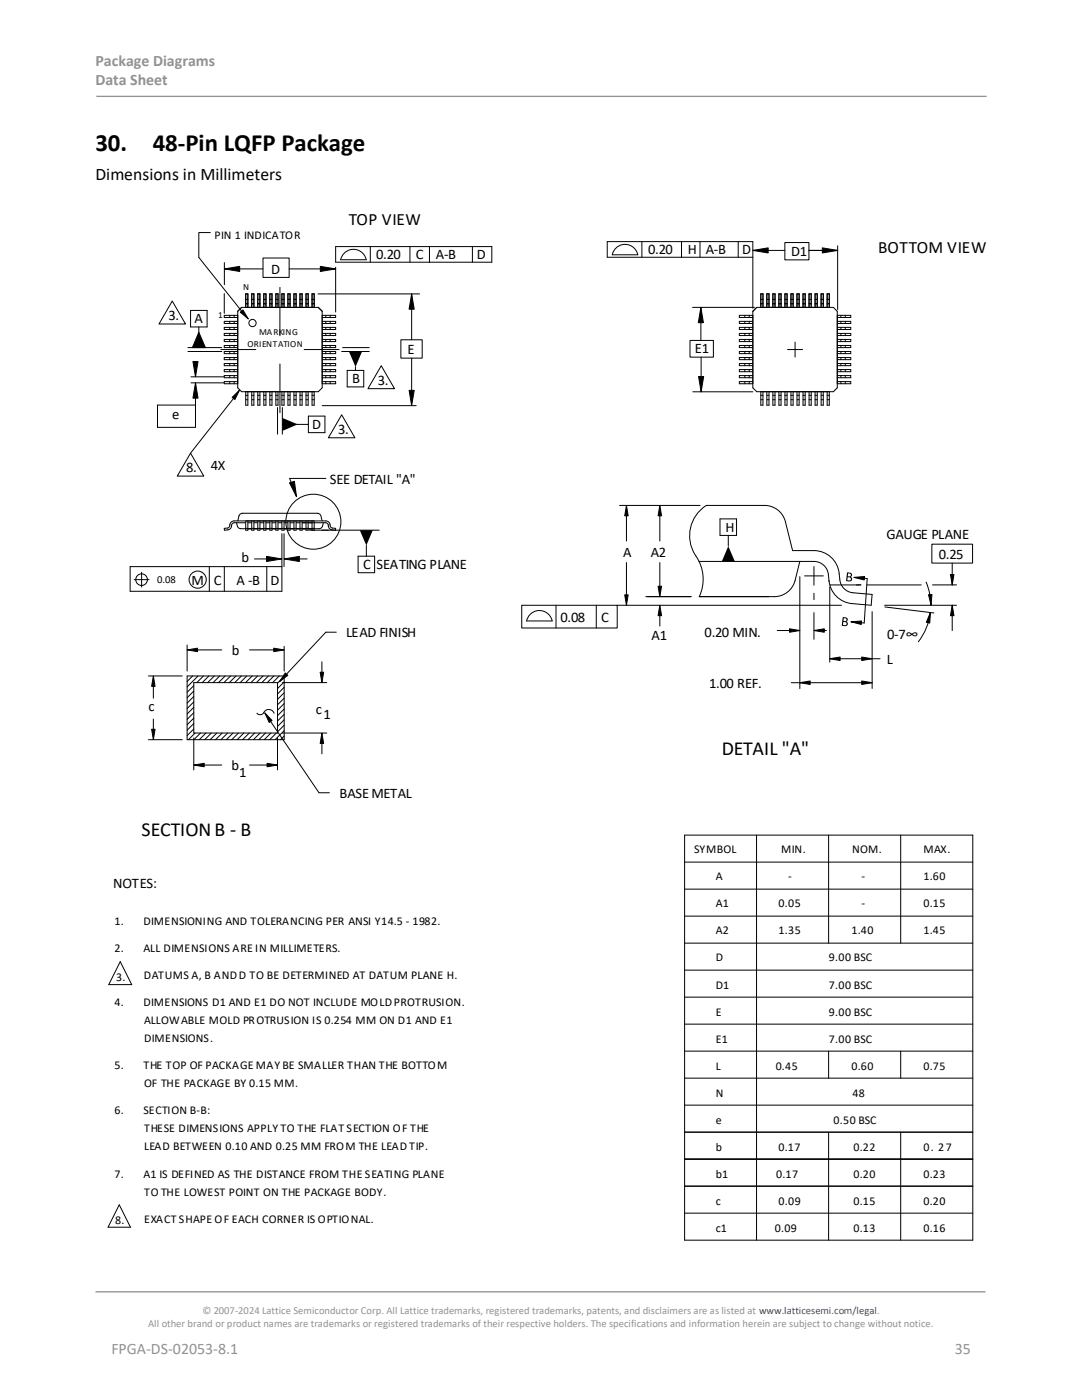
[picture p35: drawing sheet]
<svg xmlns="http://www.w3.org/2000/svg" width="216mm" height="279mm" viewBox="0 0 216 279" stroke-linecap="round" stroke-linejoin="round" font-family="sans-serif">
<defs><g id="words">
<g font-size="5">
<text x="19" y="30.1">30.</text>
<text x="30.5" y="30.1">48-Pin LQFP Package</text>
</g>
<g font-size="4">
<text x="144" y="150.6">DETAIL &quot;A&quot;</text>
<text x="28.2" y="166.9">SECTION B - B</text>
</g>
<text font-size="3.5" x="19" y="35.9">Dimensions in Millimeters</text>
<g font-size="3.4">
<text x="69.6" y="44.9">TOP VIEW</text>
<text x="175.2" y="50.5">BOTTOM VIEW</text>
</g>
<g font-size="3.2" fill="#919195">
<text x="19" y="13.2">Package Diagrams</text>
<text x="19" y="17.1">Data Sheet</text>
<text x="22.2" y="270.2">FPGA-DS-02053-8.1</text>
<text x="190.5" y="270.2">35</text>
</g>
<g font-size="2.9">
<text x="75.1" y="51.7">0.20</text>
<text x="83" y="51.7">C</text>
<text x="87" y="51.7">A-B</text>
<text x="95.2" y="51.8">D</text>
<text x="129.3" y="50.7">0.20</text>
<text x="137.2" y="50.7">H</text>
<text x="140.8" y="50.7">A-B</text>
<text x="148.1" y="50.7">D</text>
<text x="157.9" y="51.1">D1</text>
<text x="54.1" y="54.6">D</text>
<text x="33.6" y="63.9">3.</text>
<text x="38.8" y="64.5">A</text>
<text x="81.3" y="70.7">E</text>
<text x="138.7" y="70.4">E1</text>
<text x="70.3" y="76.5">B</text>
<text x="75.4" y="76.8">3.</text>
<text x="34.4" y="83.7">e</text>
<text x="62.3" y="85.7">D</text>
<text x="67.5" y="86.6">3.</text>
<text x="37.1" y="94.2">8.</text>
<text x="42.1" y="93.9">4X</text>
<text x="65.8" y="96.6">SEE DETAIL &quot;A&quot;</text>
<text x="144.7" y="106.1">H</text>
<text x="176.9" y="107.6">GAUGE PLANE</text>
<text x="48.2" y="112.1">b</text>
<text x="72.5" y="113.6">C SEATING PLANE</text>
<text x="124.3" y="111.1">A</text>
<text x="129.9" y="111.1">A2</text>
<text x="187.3" y="111.5">0.25</text>
<text x="38.2" y="116.7">M</text>
<text x="42.7" y="116.7">C</text>
<text x="47.2" y="116.7">A -B</text>
<text x="54" y="116.7">D</text>
<text x="111.8" y="124.1">0.08</text>
<text x="119.9" y="124.1">C</text>
<text x="46.3" y="130.7">b</text>
<text x="69.1" y="127.2">LEAD FINISH</text>
<text x="130" y="127.8">A1</text>
<text x="140.6" y="127">0.20 MIN.</text>
<text x="177" y="127.5">0-7</text>
<text x="141.5" y="137.3">1.00 REF.</text>
<text x="176.9" y="132.5">L</text>
<text x="29.6" y="142">c</text>
<text x="63" y="142.6">c</text>
<text x="64.5" y="143.5">1</text>
<text x="46.2" y="153.7">b</text>
<text x="47.7" y="155">1</text>
<text x="67.7" y="159.3">BASE METAL</text>
<text x="22.6" y="177.3">NOTES:</text>
</g>
<g font-size="2.4">
<text x="42.8" y="47.7">PIN 1 INDICATOR</text>
<text x="138.5" y="170.3">SYMBOL</text>
<text x="155.9" y="170.3">MIN.</text>
<text x="170.1" y="170.3">NOM.</text>
<text x="184.3" y="170.3">MAX.</text>
<text x="142.8" y="175.7">A</text>
<text x="157.3" y="175.7">-</text>
<text x="171.9" y="175.7">-</text>
<text x="184.3" y="175.7">1.60</text>
<text x="22.8" y="184.6">1.</text>
<text x="28.6" y="184.6">DIMENSIONING AND TOLERANCING PER ANSI Y14.5 - 1982.</text>
<text x="142.8" y="181.1">A1</text>
<text x="155.4" y="181.1">0.05</text>
<text x="171.9" y="181.1">-</text>
<text x="184.3" y="181.1">0.15</text>
<text x="22.8" y="190">2.</text>
<text x="28.6" y="190">ALL DIMENSIONS ARE IN MILLIMETERS.</text>
<text x="142.8" y="191.9">D</text>
<text x="142.8" y="186.5">A2</text>
<text x="155.4" y="186.5">1.35</text>
<text x="165.4" y="191.9">9.00 BSC</text>
<text x="169.9" y="186.5">1.40</text>
<text x="184.3" y="186.5">1.45</text>
<text x="23.2" y="195.9">3.</text>
<text x="28.7" y="195.4">DATUMS A, B AND D TO BE DETERMINED AT DATUM PLANE H.</text>
<text x="142.8" y="197.3">D1</text>
<text x="165.4" y="197.3">7.00 BSC</text>
<text x="22.8" y="200.8">4.</text>
<text x="28.6" y="200.8">DIMENSIONS D1 AND E1 DO NOT INCLUDE MOLD PROTRUSION.</text>
<text x="142.8" y="202.7">E</text>
<text x="165.4" y="202.7">9.00 BSC</text>
<text x="28.7" y="204.4">ALLOWABLE MOLD PROTRUSION IS 0.254 MM ON D1 AND E1</text>
<text x="28.7" y="208">DIMENSIONS.</text>
<text x="142.8" y="208.1">E1</text>
<text x="165.4" y="208.1">7.00 BSC</text>
<text x="22.8" y="213.4">5.</text>
<text x="28.6" y="213.4">THE TOP OF PACKAGE MAY BE SMALLER THAN THE BOTTOM</text>
<text x="142.8" y="213.5">L</text>
<text x="154.8" y="213.5">0.45</text>
<text x="169.9" y="213.5">0.60</text>
<text x="184.3" y="213.5">0.75</text>
<text x="28.7" y="217">OF THE PACKAGE BY 0.15 MM.</text>
<text x="142.8" y="218.9">N</text>
<text x="170.1" y="218.9">48</text>
<text x="22.8" y="222.4">6.</text>
<text x="28.6" y="222.4">SECTION B-B:</text>
<text x="28.7" y="226">THESE DIMENSIONS APPLY TO THE FLAT SECTION OF THE</text>
<text x="142.8" y="224.3">e</text>
<text x="166.3" y="224.3">0.50 BSC</text>
<text x="28.7" y="229.6">LEAD BETWEEN 0.10 AND 0.25 MM FROM THE LEAD TIP.</text>
<text x="142.8" y="229.7">b</text>
<text x="155.4" y="229.7">0.17</text>
<text x="170.3" y="229.7">0.22</text>
<text x="184.3" y="229.7">0. 27</text>
<text x="22.8" y="235">7.</text>
<text x="28.6" y="235">A1 IS DEFINED AS THE DISTANCE FROM THE SEATING PLANE</text>
<text x="28.7" y="238.6">TO THE LOWEST POINT ON THE PACKAGE BODY.</text>
<text x="142.8" y="235">b1</text>
<text x="154.9" y="235">0.17</text>
<text x="170.3" y="235">0.20</text>
<text x="184.3" y="235.1">0.23</text>
<text x="23" y="244.3">8.</text>
<text x="28.8" y="244">EXACT SHAPE OF EACH CORNER IS OPTIONAL.</text>
<text x="142.8" y="240.4">c</text>
<text x="142.8" y="245.8">c1</text>
<text x="154.6" y="245.8">0.09</text>
<text x="155.4" y="240.4">0.09</text>
<text x="170.3" y="240.4">0.15</text>
<text x="170.3" y="245.8">0.13</text>
<text x="184.3" y="245.8">0.16</text>
<text x="184.3" y="240.4">0.20</text>
</g>
<text font-size="2.1" x="31.4" y="116.4">0.08</text>
<g font-size="2.1" fill="#919195">
<text x="40.4" y="262.3">© 2007-2024 Lattice Semiconductor Corp. All Lattice trademarks, registered trademarks, patents, and disclaimers are as listed at www.latticesemi.com/legal.</text>
<text x="29.6" y="264.9">All other brand or product names are trademarks or registered trademarks of their respective holders. The specifications and information herein are subject to change without notice.</text>
</g>
<text font-size="1.9" x="48.5" y="57.9">N</text>
<g font-size="1.8">
<text x="43.5" y="63.5">1</text>
<text x="49.4" y="69.2">ORIENTATION</text>
<text x="51.7" y="66.9">MARKING</text>
</g>
</g></defs>
<path d="M19.2 19.2h177.6M19 257.8h177.6" fill="none" stroke="#919195" stroke-width=".26"/>
<g fill="none" stroke="#000" stroke-width=".2">
<path d="M42 46.4h-2.3v5l8.5 10.7M44.7 58.6v3.9M44.8 53.7l3-.5v1zM44.8 52.4v4.4M44.8 53.7h7.7M49 59.7h.5M50.2 59.7h.5M51.4 59.7h.5zM52.5 51.5h5.2v3.9h-5.2zM52.6 59.7h.5M53.8 59.7h.5M55 59.7h.5"/>
<path d="M55.9 57.4l-.1 9.6M56.3 59.7h.4M57.5 59.7h.4M57.7 53.7h9.3M58.7 59.7h.4M59.9 59.7h.4M61.1 59.7h.4M62.3 59.7h.4M63.5 58.7h20.2M63.9 53.2l3.1 .5-3.1 .5zM67 49.2h31.1v3.1h-31.1zM67 53.3v9"/>
<path d="M68.7 50.5a2.6 2.6 0 0 1 4.4 1.3h-5.1zM73.9 49.2v3.1M81.8 49.2v3.1M82.1 58.7l.6 3h-1.1zM82.1 58.7v9.1M85.7 49.2v3.1M94.3 49.2v3.1M122.9 49.5a2.6 2.6 0 0 1 4.4 1.4h-5.1zM128.1 48.2v3.1M136 48.2v3.1M139.7 48.2v3.1M147.3 48.2v3.1"/>
<path d="M150.2 51.3h-29v-3.1h29v13.3M150.2 50h6.4M150.2 50l3.1-.5v1zM151.8 59.7h.4M153 59.7h.4M154.2 59.7h.4M155.4 59.7h.5zM156.6 48.4h4.8v3.5h-4.8zM156.6 59.7h.5M157.8 59.7h.5M159 59.7h.5M160.2 59.7h.5"/>
<path d="M161.4 50h5.7M161.4 59.7h.5zM162.6 59.7h.5M163.8 59.7h.5M164.1 49.5l3 .5-3 .5zM165 59.7h.5M167.1 49.1v12.7M34.4 60.1l2.6 4.6h-5.3zM37.5 69.4h6.8M37.5 70.1h6.8M38 62h3.3v3.3h-3.3zM38.1 76.4h6.6"/>
<path d="M38.1 75.2h6.6M38.5 72.1h1l-.5 3.1zM39 76.4l.5 3.1h-1zM39 78.7v6.6h-7.6v-4.5h7.6M39.7 66.3l1.3 3.1h-2.6zM39.7 65.3v1M44.1 69.8h6.9M45.8 62.9v.5M45.8 64.1v.5M45.8 65.3v.5M45.8 66.5v.5M45.8 67.7v.5"/>
<path d="M45.8 68.9v.5M45.8 70.1v.5M45.8 71.4v.4M45.8 72.6v.4M45.8 73.8v.4M45.8 75v.4M45.8 76.2v.4M46.3 79.3l1.5-1.5-.9 1.9zM46.6 79.5l-8.6 10.9M46.7 64.1v.5M46.7 65.3v.5M46.7 66.5v.5"/>
<path d="M46.7 67.7v.5M46.7 68.9v.5M46.7 70.1v.5M46.7 71.4v.4M46.7 72.6v.4M46.7 73.8v.4M46.7 75v.4M46.7 76.2v.4M46.7 62.9v.5M47.4 64.1h-2.7v.5h2.7M47.4 65.3h-2.7v.5h2.7M47.4 66.5h-2.7v.5h2.7"/>
<path d="M47.4 67.7h-2.7v.5h2.7M47.4 68.9h-2.7v.5h2.7M47.4 70.1h-2.7v.5h2.7M47.4 71.4h-2.7v.4h2.7M47.4 72.6h-2.7v.4h2.7M47.4 73.8h-2.7v.4h2.7M47.4 75h-2.7v.4h2.7M47.4 76.2h-2.7v.4h2.7M47.4 62.9h-2.7v.5h2.7M47.4 62.1l.8-.8h15.3l.8 .8v15.3l-.8 .8h-15.3l-.8-.8zM47.9 62.3l.6-.4 1 1.8zM49 61.3h13.7z"/>
<path d="M49 78.2v2.7h.5v-2.7M49 61.3v-2.6h.5v2.6M49 79.8h.5M49 78.9h.5M49 60.6h.5M50.2 78.2v2.7h.5v-2.7M50.2 61.3v-2.6h.5v2.6M50.2 79.8h.5M50.2 78.9h.5M50.2 60.6h.5M51.4 79.8h.5M51.4 78.9h.5"/>
<path d="M51.4 78.2v2.7h.5v-2.7M51.4 61.3v-2.6h.5v2.6M51.4 60.6h.5M52.6 78.2v2.7h.5v-2.7M52.6 61.3v-2.6h.5v2.6M52.6 79.8h.5M52.6 78.9h.5M52.6 60.6h.5M53.8 79.8h.5M53.8 78.9h.5M53.8 78.2v2.7h.5v-2.7M53.8 61.3v-2.6h.5v2.6"/>
<path d="M53.8 60.6h.5M55 78.2v2.7h.5v-2.7M55 61.3v-2.6h.5v2.6M55 79.8h.5M55 78.9h.5M55 60.6h.5M55.9 72.6v9.8M56.2 78.2v2.7h.5v-2.7M56.2 79.8h.5M56.2 78.9h.5M56.3 61.3v-2.6h.4v2.6M56.3 60.6h.4"/>
<path d="M57.5 78.2v2.7h.4v-2.7M57.5 61.3v-2.6h.4v2.6M57.5 79.8h.4M57.5 78.9h.4M57.5 60.6h.4M58.7 78.2v2.7h.4v-2.7M58.7 61.3v-2.6h.4v2.6M58.7 79.8h.4M58.7 78.9h.4M58.7 60.6h.4M59.9 78.2v2.7h.4v-2.7M59.9 61.3v-2.6h.4v2.6"/>
<path d="M59.9 79.8h.4M59.9 78.9h.4M59.9 60.6h.4M60.7 69.8h7M61.1 78.2v2.7h.4v-2.7M61.1 61.3v-2.6h.4v2.6M61.1 79.8h.4M61.1 78.9h.4M61.1 60.6h.4M62.3 78.2v2.7h.4v-2.7M62.3 61.3v-2.6h.4v2.6M62.3 79.8h.4"/>
<path d="M62.3 78.9h.4M62.3 60.6h.4M64.3 68.9h2.7v.5h-2.7M64.3 70.1h2.7v.5h-2.7M64.3 62.9h2.7v.5h-2.7M64.3 64.1h2.7v.5h-2.7M64.3 65.3h2.7v.5h-2.7M64.3 66.5h2.7v.5h-2.7M64.3 67.7h2.7v.5h-2.7M64.3 71.4h2.7v.4h-2.7M64.3 72.6h2.7v.4h-2.7M64.3 73.8h2.7v.4h-2.7"/>
<path d="M64.3 75h2.7v.4h-2.7M64.3 76.2h2.7v.4h-2.7M65 62.9v.5M65 64.1v.5M65 65.3v.5M65 66.5v.5M65 67.7v.5M65 68.9v.5M65 70.1v.5M65 71.4v.4M65 72.6v.4M65 73.8v.4"/>
<path d="M65 75v.4M65 76.2v.4M65.9 62.9v.5M65.9 64.1v.5M65.9 65.3v.5M65.9 66.5v.5M65.9 67.7v.5M65.9 68.9v.5M65.9 70.1v.5M65.9 71.4v.4M65.9 72.6v.4M65.9 73.8v.4"/>
<path d="M65.9 75v.4M65.9 76.2v.4M68.2 70.1h5.5M68.4 69.4h5.3M69.3 73.9h3.3v3.3h-3.3zM70.9 73.2v.7M76.1 73l2.6 4.6h-5.3zM80 67.8h4.2v3.7h-4.2zM81.6 77.9h1.1l-.6 3.1zM82.1 71.5v7.1M137.7 67.9h4.6v3.4h-4.6zM138.2 61.3h12.3"/>
<path d="M138.2 78.2h12M139.4 75.1h1l-.5 3.1zM139.9 61.3l.5 3.1h-1.1zM139.9 61.3v6.6M139.9 71.3v6.9M147.5 73.8h2.7M147.5 73.8v.4h2.7M148.6 62.9v.5M148.6 64.1v.5M148.6 65.3v.5M148.6 66.5v.5M148.6 67.7v.5"/>
<path d="M148.6 68.9v.5M148.6 70.1v.5M148.6 71.3v.5M148.6 72.6v.4M148.6 73.8v.4M148.6 75v.4M148.6 76.2v.4M149.5 62.9v.5M149.5 64.1v.5M149.5 65.3v.5M149.5 66.5v.5M149.5 67.7v.5"/>
<path d="M149.5 68.9v.5M149.5 70.1v.5M149.5 71.3v.5M149.5 72.6v.4M149.5 73.8v.4M149.5 75v.4M149.5 76.2v.4M150.2 75h-2.7v.4h2.7M150.2 76.2h-2.7v.4h2.7M150.2 68.9h-2.7v.5h2.7M150.2 70.1h-2.7v.5h2.7M150.2 72.6h-2.7v.4h2.7"/>
<path d="M150.2 64.1h-2.7v.5h2.7M150.2 65.3h-2.7v.5h2.7M150.2 67.7h-2.7v.5h2.7M150.2 71.4h-2.7v.4h2.7M150.2 66.5h-2.7v.5h2.7M150.2 62.9h-2.7v.5h2.7M151.8 61.3h13.7zM151.8 78.2v2.7h.4v-2.7M151.8 61.3v-2.6h.4v2.6M151.8 79.8h.4M151.8 78.9h.4M151.8 60.6h.4"/>
<path d="M153 78.2v2.7h.4v-2.7M153 61.3v-2.6h.4v2.6M153 79.8h.4M153 78.9h.4M153 60.6h.4M154.2 78.2v2.7h.4v-2.7M154.2 61.3v-2.6h.4v2.6M154.2 79.8h.4M154.2 78.9h.4M154.2 60.6h.4M155.4 78.2v2.7h.5v-2.7M155.4 61.3v-2.6h.5v2.6"/>
<path d="M155.4 79.8h.5M155.4 78.9h.5M155.4 60.6h.5M156.6 78.2v2.7h.5v-2.7M156.6 61.3v-2.6h.5v2.6M156.6 79.8h.5M156.6 78.9h.5M156.6 60.6h.5M157.1 69.8h3M157.8 78.2v2.7h.5v-2.7M157.8 61.3v-2.6h.5v2.6M157.8 79.8h.5"/>
<path d="M157.8 78.9h.5M157.8 60.6h.5M158.6 68.3v3M159 61.3v-2.6h.5v2.6M159 78.2v2.7h.5v-2.7M159 79.8h.5M159 78.9h.5M159 60.6h.5M160.2 78.2v2.7h.5v-2.7M160.2 61.3v-2.6h.5v2.6M160.2 79.8h.5M160.2 78.9h.5"/>
<path d="M160.2 60.6h.5M161.4 61.3v-2.6h.5v2.6M161.4 60.6h.5M161.4 78.2v2.7h.5v-2.7M161.4 79.8h.5M161.4 78.9h.5M162.6 78.2v2.7h.5v-2.7M162.6 61.3v-2.6h.5v2.6M162.6 79.8h.5M162.6 78.9h.5M162.6 60.6h.5M163.8 61.3v-2.6h.5v2.6"/>
<path d="M163.8 60.6h.5M163.8 78.2v2.7h.5v-2.7M163.8 79.8h.5M163.8 78.9h.5M165 78.2v2.7h.5v-2.7M165 61.3v-2.6h.5v2.6M165 79.8h.5M165 78.9h.5M165 60.6h.5M166.3 61.3l.8 .8zM166.3 61.3h-15.3l-.8 .8v15.3l.8 .8h15.3M167.1 68.9h2.7v.5h-2.7"/>
<path d="M167.1 70.1h2.7v.5h-2.7M167.1 75h2.7v.4h-2.7M167.1 76.2h2.7v.4h-2.7M167.1 72.6h2.7v.4h-2.7M167.1 73.8h2.7v.4h-2.7M167.1 64.1h2.7v.5h-2.7M167.1 65.3h2.7v.5h-2.7M167.1 67.7h2.7v.5h-2.7M167.1 71.4h2.7v.4h-2.7M167.1 66.5h2.7v.5h-2.7M167.1 62.9h2.7v.5h-2.7M167.1 62.1v15.3l-.8 .8"/>
<path d="M167.8 62.9v.5M167.8 64.1v.5M167.8 65.3v.5M167.8 66.5v.5M167.8 67.7v.5M167.8 68.9v.5M167.8 70.1v.5M167.8 71.4v.4M167.8 72.6v.4M167.8 73.8v.4M167.8 75v.4M167.8 76.2v.4"/>
<path d="M168.7 62.9v.5M168.7 64.1v.5M168.7 65.3v.5M168.7 66.5v.5M168.7 67.7v.5M168.7 68.9v.5M168.7 70.1v.5M168.7 71.4v.4M168.7 72.6v.4M168.7 73.8v.4M168.7 75v.4M168.7 76.2v.4"/>
<path d="M38 90.4l2.7 4.6h-5.3zM55.4 81.3v5.3M56.3 84.7h5.2M56.3 81.3v5.3M57.8 96.4l.9-.3 .5 3zM61.5 83h3.3v3.3h-3.3zM64.3 81h18.7M65 95.5h-7.2l1.4 3.6M68.2 82.8l2.6 4.6h-5.3zM26.8 115.7h2.9M28.3 114.2v3M41.8 113.1v4.9"/>
<path d="M44.8 113.1v4.9M46.2 105a.85 .85 0 0 1-.8 .8h-.6l-.1-.4h.7a.56 .56 0 0 0 .5-.7 .86 .86 0 0 1 .8-.7h18.3a1.09 1.09 0 0 1 1 1.2l.3 .2h.7l-.1 .4a1.13 1.13 0 0 1-1.4-.8M47.2 104.3a1.13 1.13 0 0 0 .6 1.2h1.2M49 104.3h-2.3a.56 .56 0 0 0-.5 .7M49 104v1.8h.5v-1.8M49 105.4h.5M49.5 104.3h.7M49.6 105.5h.6h-.7h.7M50.2 104v1.8h.5v-1.8M50.2 105.4h.5M50.7 104.3h.7M50.8 111.5h2.4"/>
<path d="M50.8 105.5h.6h-.7h.7M51.4 104v1.8h.5v-1.8M51.4 105.4h.5M51.9 104.3h.7M52 105.5h.6h-.7h.7M52.6 104v1.8h.5v-1.8M52.6 105.4h.5M53.1 104.3h.7M53.2 111l3 .5-3 .6zM53.2 105.5h.6h-.7h.7M53.2 113.1v4.9M53.8 104v1.8h.5v-1.8"/>
<path d="M53.8 105.4h.5M54.3 104.3h.7M54.4 105.5h.6h-.7h.7M55 104v1.8h.5v-1.8M55 105.4h.5M55.5 104.3h.7M55.6 105.5h.6h-.7h.7M56.2 104v1.8h.5v-1.8M56.2 105.4h.5M56.3 106.5l-.1 11.5h-30.2v-4.9h30.2M56.7 111.5l3-.5v1.1zM56.7 106.5v6.6"/>
<path d="M56.7 104.3h.8M56.8 105.5h.7h-.8h.8M57.5 104v1.8h.4v-1.8M57.5 105.4h.4M57.9 104.3h.8M58 105.5h.7h-.8h.8M58.7 104v1.8h.4v-1.8M58.7 105.4h.4M58.9 111.5h2.4M59.1 104.3h.8M59.2 105.5h.7h-.8h.8M59.9 104v1.8h.4v-1.8"/>
<path d="M59.9 105.4h.4M60.3 104.3h4.7a.56 .56 0 0 1 .5 .7M61.1 104v1.8h.4v-1.8M61.1 105.4h.4M61.5 105.5h.8h-.7M61.8 105.8h13.9M62.3 105.4h.4M62.3 104v1.8M62.7 104v1.8M63.3 102.4a.73 .73 0 0 1 .7 .6l.3 1M63.3 102.4h-14.9a.73 .73 0 0 0-.7 .6l-.3 1M64.5 104.3a1.13 1.13 0 0 1-.6 1.2h-3.6h.8h-.7"/>
<path d="M71.5 111h3.3v3.3h-3.3zM73.1 108.9v2.1M123.6 100.9h16.1M124.7 118.7h.6l-.3 2.1zM125 100.9l.3 2h-.6zM125 102.9v5.1M125 112.3v6.4M128.9 119.1h9M131.3 117h.7l-.3 2.1zM131.7 100.9l.3 2h-.7zM131.7 102.9v5.1M131.7 112.3v4.7"/>
<path d="M139.5 112h22.9a2.89 2.89 0 0 1 2.9 2.7l.1 1.4M143.7 103.6h3.3v3.3h-3.3zM145.3 106.9v2.1M159.6 112l-.9 3.8a4.3 4.3 0 0 1-4.2 3.3h-15a8.2 8.2 0 0 0-.8-8.4 7.2 7.2 0 0 1 2.2-9.8h11.7a4.3 4.3 0 0 1 4.1 3.2l1.5 5.8h4.2a5.1 5.1 0 0 1 5 4.6 3.5 3.5 0 0 0 1.7 3.5l1.1 .3 3.8 .3-.2 2.2-3.8-.3a5.1 5.1 0 0 1-4.6-4.6M159.6 115.1v22.3M160.5 114.9h3.8M162.4 113.1v3.7M162.4 118.4v1.3M165.6 117.2v15M170.4 115.2l2.1-.1v.6zM170.4 115.2l2.6 .3-.6 8.8-2.6-.2M171.8 116.7h-6.2"/>
<path d="M173 116.7h10.8M184.8 116.2l.6 1.9 .3 2.7M185.3 118.7l.7-.1-.2 2.1zM185.9 108.6h8.2v3.8h-8.2zM186.1 116.7h4.8M189.7 114.7h.7l-.4 2zM190 112.4v4.3M29.6 134.9h6.8M30.6 134.9l.3 2.1h-.6zM30.6 137v2.3M37.3 129.7l2.1-.3v.7zM37.3 134.9h19.4v12.7h-19.4z"/>
<path d="M37.3 128.7v5.2M38.4 134.9l-1.1 1.1M38.7 136.2h16.7v10.1h-16.7zM38.7 139l-1.4 1.3M38.7 137.9l-1.4 1.3M38.7 136.8l-1.4 1.4M39.4 129.7h4.8M39.5 134.9l-2.2 2.2M40.6 134.9l-1.3 1.3M41.7 134.9l-1.3 1.3M42.8 134.9l-1.4 1.3M43.8 134.9l-1.3 1.3"/>
<path d="M44.9 134.9l-1.3 1.3M46 134.9l-1.3 1.3M47.1 134.9l-1.3 1.3M48.2 134.9l-1.4 1.3M49.2 134.9l-1.3 1.3M49.8 129.7h4.8M50.3 134.9l-1.3 1.3M51.4 134.9l-1.3 1.3M52.5 134.9l-1.3 1.3M53.6 134.9l-1.4 1.3M54.6 129.4l2.1 .3-2.1 .4zM54.7 134.9l-1.4 1.3"/>
<path d="M55.7 134.9l-1.3 1.3M56.3 136.2h8.9M56.7 135l-1.3 1.3M56.7 136.1l-1.3 1.3M56.7 137.2l-1.3 1.3M56.7 138.3l-1.3 1.3M56.7 139.3l-1.3 1.4M56.7 129v4.9M56.9 134.3l.5 .5-1.6 1.3zM63.9 134.2h.7l-.4 2zM64.2 132.1v2.1M67.1 126.2h-2.1l-7.8 8.3"/>
<path d="M104.1 120.8h19.1v4.5h-19.1zM105.1 123.9a2.6 2.6 0 0 1 2.5-2.1 2.6 2.6 0 0 1 2.6 2.1h-5.1M110.9 120.8v4.5M119 120.8v4.5M123.2 120.8h44.7M131.7 120.8l.3 2.1h-.7zM131.7 122.9v2M155.1 125.8h2.4M157.5 125.5l2.1 .3-2.1 .4zM157.9 136.3h16.1M159.6 136.3l2.1-.4v.7zM162.4 125.8l2.1-.3v.7z"/>
<path d="M162.4 122.3v5.3M164.5 125.8h.4M165.6 131.5l2-.4v.7zM165.6 131.5h10M169.8 124.1l2.1-.2v.7zM171.9 135.9l2.1 .4-2.1 .3zM171.9 131.1l2.1 .4-2.1 .3zM174 122.1v15.3M176.5 120.8h14.4M176.6 121.1l9.8 1.2M185.6 122.2l-.1 2.1-.6-.1zM185.6 122.2a11.9 11.9 0 0 1-2.4 5.9"/>
<path d="M190 120.8l.4 2.1h-.7zM190 120.8v5M29.6 147.6h6.8M30.3 145.5h.6l-.3 2.1zM30.6 143.5v2M38.7 152.7l2-.4v.7zM38.7 147.3v6.4M38.7 145.5l-1.4 1.3M38.7 144.4l-1.4 1.3M38.7 143.3l-1.4 1.3M38.7 142.2l-1.4 1.4M38.7 141.2l-1.4 1.3"/>
<path d="M38.7 140.1l-1.4 1.3M38.9 146.3l-1.3 1.3M40 146.3l-1.3 1.3M40.7 152.7h3.5M41.1 146.3l-1.3 1.3M42.2 146.3l-1.4 1.3M43.3 146.3l-1.4 1.3M44.3 146.3l-1.3 1.3M45.4 146.3l-1.3 1.3M46.5 146.3l-1.3 1.3M47.6 146.3l-1.4 1.3M48.7 146.3l-1.4 1.3"/>
<path d="M49.7 146.3l-1.3 1.3M49.8 152.7h3.5M50.8 146.3l-1.3 1.3M51.3 142.3a.89 .89 0 0 0 1.5-.3 1.12 1.12 0 0 1 1.9 .3M51.9 146.3l-1.3 1.3M52.8 142.3l1.5 1.5-.6 .4zM53 146.3l-1.4 1.3M53.3 152.3l2.1 .4-2.1 .3zM54 144l9.7 14.2h2M54.1 146.3l-1.4 1.3M55.1 146.3l-1.3 1.3M55.4 147.3v6.4"/>
<path d="M56.3 146.3h8.9M56.7 140.4l-1.3 1.3M56.7 141.5l-1.3 1.3M56.7 142.6l-1.3 1.3M56.7 143.7l-1.3 1.3M56.7 144.7l-1.3 1.4M56.7 145.8l-1.8 1.8M56.7 146.9l-.7 .7M64.2 146.3l.4 2.1h-.7zM64.2 148.4v2M136.6 166.7h57.5v80.8h-57.5zM136.6 177.4h57.5"/>
<path d="M136.6 172.1h57.5M151 166.7v80.8M165.3 166.7v21.5M179.7 166.7v21.5M24 191.9l2.3 4.6h-4.6zM136.6 193.6h57.5M136.6 188.2h57.5M136.6 182.8h57.5M136.6 199h57.5M136.6 215.2h57.5M136.6 209.8h57.5M136.6 204.4h57.5"/>
<path d="M165.3 209.8v5.4M179.7 209.8v5.4M136.6 231.3h57.5M136.6 236.7h57.5M136.6 225.9h57.5M136.6 220.6h57.5M165.3 225.9v21.6M179.7 225.9v21.6M23.8 240.4l2.2 4.5h-4.4zM136.6 242.1h57.5"/>
<circle cx="50.4" cy="64.5" r=".72"/>
<circle cx="28.3" cy="115.7" r="1.16"/>
<circle cx="39.4" cy="115.7" r="1.71"/>
<circle cx="62.5" cy="104.1" r="5.5"/>
</g>
<g fill="#000">
<path d="M44.8 53.7l3-.5v1zM63.9 53.2l3.1 .5-3.1 .5zM150.2 50l3.1-.5v1zM164.1 49.5l3 .5-3 .5zM38.5 72.1h1l-.5 3.1zM39 76.4l.5 3.1h-1zM39.7 66.3l1.3 3.1h-2.6zM46.3 79.3l1.5-1.5-.9 1.9zM47.9 62.3l.6-.4 1 1.8zM69.6 70.2h2.6l-1.3 3zM81.6 77.9h1.1l-.6 3.1zM82.1 58.7l.6 3h-1.1z"/>
<path d="M139.9 61.3l.5 3.1h-1.1zM139.4 75.1h1l-.5 3.1zM56.3 83.4l3.1 1.3-3.1 1.3zM57.8 96.4l.9-.3 .5 3zM53.2 111l3 .5-3 .6zM56.7 111.5l3-.5v1.1zM71.8 105.8h2.6l-1.3 3.1zM124.7 118.7h.6l-.3 2.1zM125 100.9l.3 2h-.6zM131.3 117h.7l-.3 2.1zM131.7 100.9l.3 2h-.7zM145.3 109l1.3 3h-2.6z"/>
<path d="M170.4 115.2l2.1-.1v.6zM185.3 118.7l.7-.1-.2 2.1zM189.7 114.7h.7l-.4 2zM30.6 134.9l.3 2.1h-.6zM37.3 129.7l2.1-.3v.7zM54.6 129.4l2.1 .3-2.1 .4zM56.9 134.3l.5 .5-1.6 1.3zM63.9 134.2h.7l-.4 2zM131.7 120.8l.3 2.1h-.7zM157.5 125.5l2.1 .3-2.1 .4zM159.6 136.3l2.1-.4v.7zM162.4 125.8l2.1-.3v.7z"/>
<path d="M165.6 131.5l2-.4v.7zM169.8 124.1l2.1-.2v.7zM171.9 135.9l2.1 .4-2.1 .3zM171.9 131.1l2.1 .4-2.1 .3zM185.6 122.2l-.1 2.1-.6-.1zM190 120.8l.4 2.1h-.7zM30.3 145.5h.6l-.3 2.1zM38.7 152.7l2-.4v.7zM53.3 152.3l2.1 .4-2.1 .3zM52.8 142.3l1.5 1.5-.6 .4zM64.2 146.3l.4 2.1h-.7z"/>
</g>
<g fill="#000">
<path d="M169 114.2l.5 .1a.45 .45 0 0 1 .5 .3 .45 .45 0 0 1-.3 .5 .49 .49 0 0 1 .3 .7 .49 .49 0 0 1-.6 .2l-.6-.1zM169.2 114.4v.6h.2a.29 .29 0 0 0 .4-.2 .29 .29 0 0 0-.3-.3zM169.1 115.2v.6h.3a.32 .32 0 0 0 .4-.3 .32 .32 0 0 0-.4-.3z"/>
<path d="M168.2 123.2h.4a.44 .44 0 0 1 .5 .3 .44 .44 0 0 1-.2 .6 .49 .49 0 0 1 .2 .6 .49 .49 0 0 1-.6 .3l-.5-.2zM168.4 123.4l-.1 .5 .3 .1a.29 .29 0 0 0 .3-.3 .29 .29 0 0 0-.3-.3zM168.3 124.1l-.1 .6 .3 .1a.32 .32 0 0 0 .4-.3 .32 .32 0 0 0-.3-.4z"/>
</g>
<use href="#words"/>
</svg>
